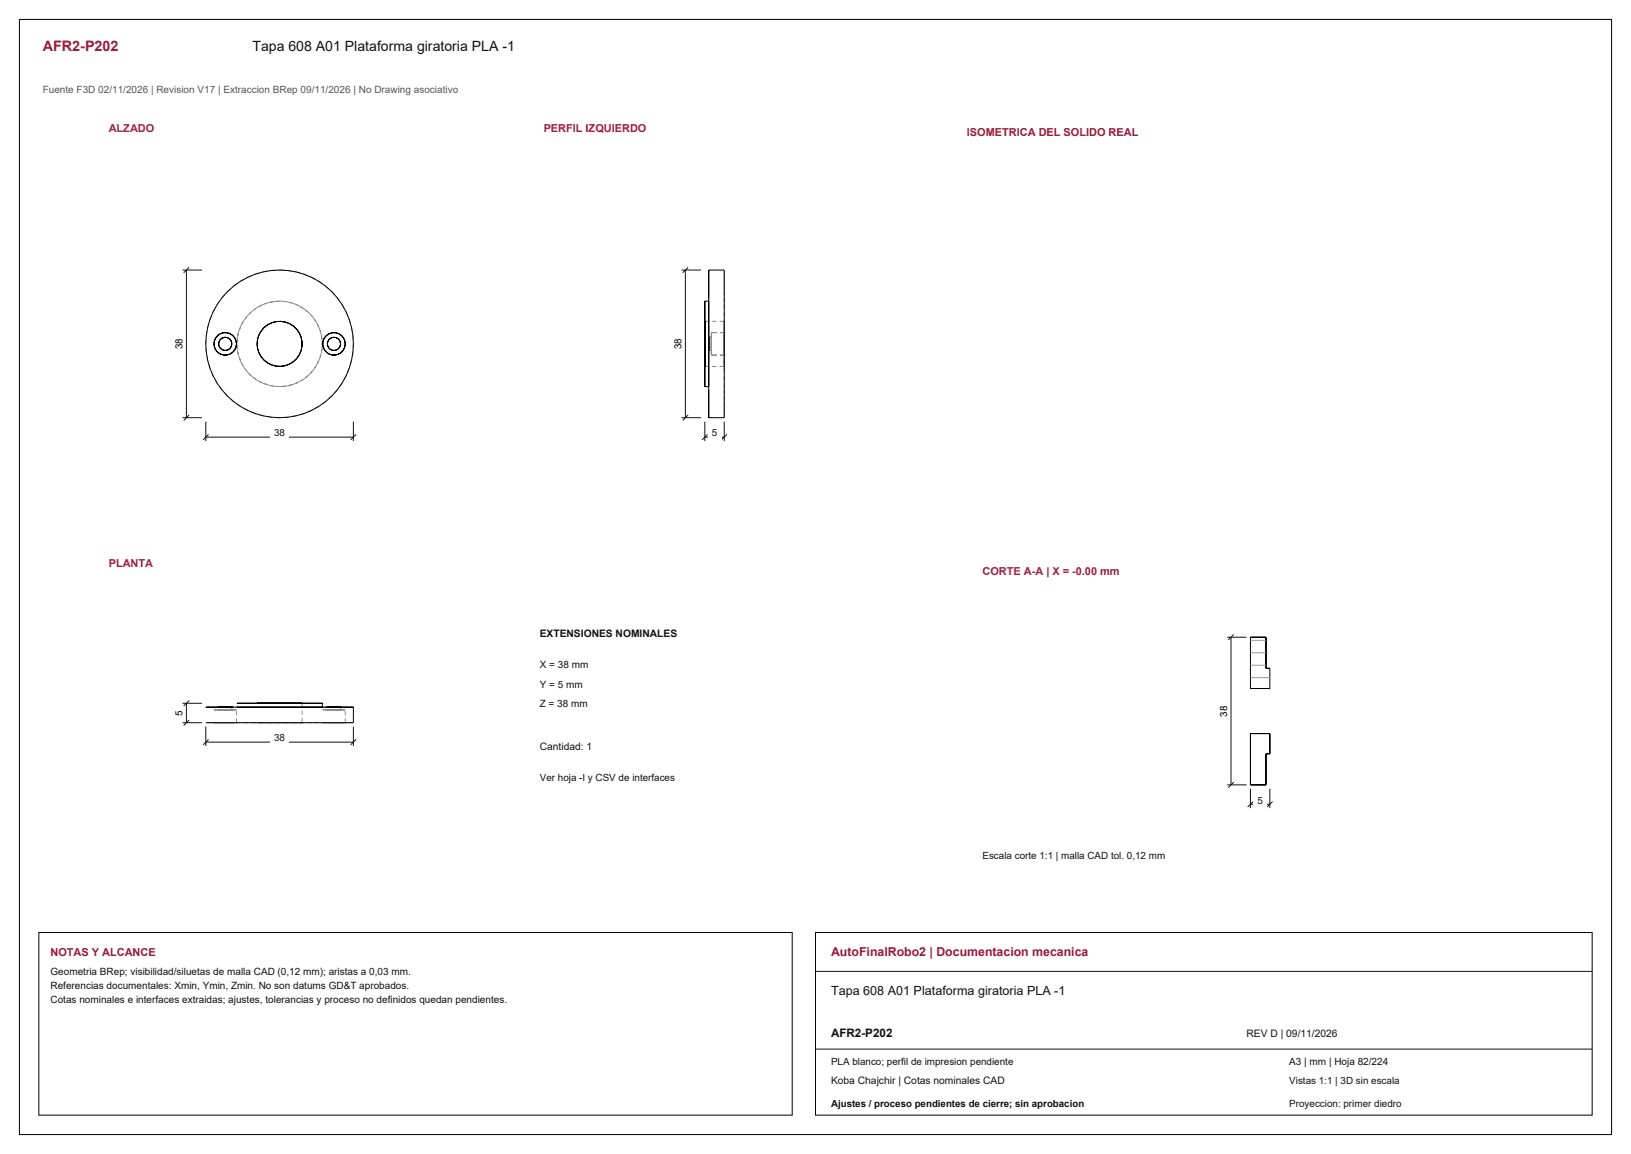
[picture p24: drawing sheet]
<svg xmlns="http://www.w3.org/2000/svg" width="420mm" height="297mm" viewBox="0 0 420 297" stroke-linecap="round" stroke-linejoin="round" font-family="sans-serif">
<defs><g id="words">
<text font-size="3.7" fill="#981b39" x="11" y="13">AFR2-P202</text>
<text font-size="3.6" fill="#111" x="65" y="13">Tapa 608 A01 Plataforma giratoria PLA -1</text>
<text font-size="3.2" fill="#981b39" x="214" y="246">AutoFinalRobo2 | Documentacion mecanica</text>
<text font-size="3.2" fill="#111" x="214" y="256">Tapa 608 A01 Plataforma giratoria PLA -1</text>
<text font-size="3" fill="#111" x="214" y="267">AFR2-P202</text>
<g font-size="2.8" fill="#a91843">
<text x="28" y="34">ALZADO</text>
<text x="140" y="34">PERFIL IZQUIERDO</text>
<text x="28" y="146">PLANTA</text>
<text x="253" y="148">CORTE A-A | X = -0.00 mm</text>
</g>
<g font-size="2.8" fill="#981b39">
<text x="249" y="35">ISOMETRICA DEL SOLIDO REAL</text>
<text x="13" y="246">NOTAS Y ALCANCE</text>
</g>
<text font-size="2.6" fill="#555" x="11" y="24">Fuente F3D 02/11/2026 | Revision V17 | Extraccion BRep 09/11/2026 | No Drawing asociativo</text>
<g font-size="2.6" fill="#111">
<text x="139" y="164">EXTENSIONES NOMINALES</text>
<text x="139" y="172">X = 38 mm</text>
<text x="139" y="177">Y = 5 mm</text>
<text x="139" y="182">Z = 38 mm</text>
<text x="139" y="193">Cantidad: 1</text>
<text x="13" y="251">Geometria BRep; visibilidad/siluetas de malla CAD (0,12 mm); aristas a 0,03 mm.</text>
<text x="13" y="254.6">Referencias documentales: Xmin, Ymin, Zmin. No son datums GD&amp;T aprobados.</text>
<text x="13" y="258.2">Cotas nominales e interfaces extraidas; ajustes, tolerancias y proceso no definidos quedan pendientes.</text>
<text x="321" y="267">REV D | 09/11/2026</text>
<text x="332" y="274">A3 | mm | Hoja 82/224</text>
<text x="214" y="279">Koba Chajchir | Cotas nominales CAD</text>
</g>
<g font-size="2.5">
<text x="47" y="89.9" transform="rotate(-90 47 89.9)">38</text>
<text x="175.5" y="89.9" transform="rotate(-90 175.5 89.9)">38</text>
<text x="47" y="184.2" transform="rotate(-90 47 184.2)">5</text>
<text x="316" y="184.4" transform="rotate(-90 316 184.4)">38</text>
</g>
<g font-size="2.5" fill="#111">
<text x="70.6" y="112.3">38</text>
<text x="183.3" y="112.3">5</text>
<text x="70.6" y="190.8">38</text>
<text x="139" y="201">Ver hoja -I y CSV de interfaces</text>
<text x="323.8" y="206.8">5</text>
<text x="253" y="221">Escala corte 1:1 | malla CAD tol. 0,12 mm</text>
<text x="214" y="274">PLA blanco; perfil de impresion pendiente</text>
<text x="332" y="279">Vistas 1:1 | 3D sin escala</text>
<text x="214" y="285">Ajustes / proceso pendientes de cierre; sin aprobacion</text>
<text x="332" y="285">Proyeccion: primer diedro</text>
</g>
</g></defs>
<g fill="none" stroke="#000" stroke-width=".26">
<path d="M5 5h410v287h-410z"/>
<circle cx="58" cy="88.5" r="2.9"/>
<circle cx="58" cy="88.5" r="1.7"/>
<circle cx="72" cy="88.5" r="5.8"/>
<circle cx="72" cy="88.5" r="19"/>
<circle cx="86" cy="88.5" r="2.9"/>
<circle cx="86" cy="88.5" r="1.7"/>
</g>
<g fill="none" stroke="#8c8c8c" stroke-width=".26" stroke-dasharray="1.1 .8" stroke-linecap="butt">
<path d="M55.9 78.4l1.2-1.7M57.1 76.7l1.5-1.6M58.6 75.1l1.6-1.5M60.2 73.6l1.7-1.2M61.9 72.4l1.9-1M63.8 71.4l1.9-.8M65.7 70.6l2.1-.6M66.3 79.1l1.4-.7M66.3 79.1l-1.3 .9M67.7 78.4l1.5-.5M67.7 78.4l-1.4 .7M67.8 70l2.1-.4"/>
<path d="M69.2 77.9l1.6-.3M69.2 77.9l-1.5 .5M69.9 69.6l2.1-.1M70.8 77.6l1.6-.1M70.8 77.6l-1.6 .3M72 69.5l2.1 .1M72.4 77.5l1.6 .2M72.4 77.5l-1.6 .1M74 77.7l1.6 .4M74 77.7l-1.6-.2M74.1 69.6l2.1 .4M75.6 78.1l1.4 .6"/>
<path d="M75.6 78.1l-1.6-.4M76.2 70l2.1 .6M77 78.7l1.4 .9M77 78.7l-1.4-.6M78.3 70.6l1.9 .8M78.4 79.6l1.2 1M78.4 79.6l-1.4-.9M80.2 71.4l1.9 1M82.1 72.4l1.7 1.2M83.8 73.6l1.6 1.5M85.4 75.1l1.5 1.6M86.9 76.7l1.2 1.7"/>
<path d="M88.1 78.4l1 1.9M53 88.5l.1-2.1M53.1 86.4l.4-2.1M53.1 90.6l-.1-2.1M53.5 84.3l.6-2.1M53.5 92.7l-.4-2.1M54.1 82.2l.8-1.9M54.1 94.8l-.6-2.1M54.9 80.3l1-1.9M54.9 96.7l-.8-1.9M55.9 98.6l-1-1.9M61 88.5l.1-1.6"/>
<path d="M61 88.5l.1 1.6M61.1 86.9l.4-1.6M61.1 90.1l-.1-1.6M61.1 90.1l.4 1.6M61.1 86.9l-.1 1.6M61.5 85.3l.5-1.5M61.5 91.7l-.4-1.6M61.5 91.7l.5 1.5M61.5 85.3l-.4 1.6M62 83.8l.8-1.4M62 93.2l-.5-1.5M62 93.2l.8 1.4"/>
<path d="M62 83.8l-.5 1.5M62.8 82.4l1-1.2M62.8 94.6l-.8-1.4M62.8 94.6l1 1.2M62.8 82.4l-.8 1.4M63.8 81.2l1.2-1.2M63.8 95.8l-1-1.2M63.8 95.8l1.2 1.2M63.8 81.2l-1 1.2M65 80l1.3-.9M65 97l-1.2-1.2M65 97l1.3 .9"/>
<path d="M65 80l-1.2 1.2M66.3 97.9l-1.3-.9M66.3 97.9l1.4 .7M67.7 98.6l-1.4-.7M67.7 98.6l1.5 .5M69.2 99.1l-1.5-.5M69.2 99.1l1.6 .3M70.8 99.4l-1.6-.3M70.8 99.4l1.6 .1M72.4 99.5l-1.6-.1M72.4 99.5l1.6-.2M74 99.3l-1.6 .2"/>
<path d="M74 99.3l1.6-.4M75.6 98.9l-1.6 .4M75.6 98.9l1.4-.6M77 98.3l-1.4 .6M77 98.3l1.4-.9M78.4 97.4l-1.4 .9M78.4 97.4l1.2-1M79.6 80.6l1.1 1.2M79.6 96.4l-1.2 1M79.6 96.4l1.1-1.2M79.6 80.6l-1.2-1M80.7 81.8l.9 1.3"/>
<path d="M80.7 95.2l-1.1 1.2M80.7 95.2l.9-1.3M80.7 81.8l-1.1-1.2M81.6 83.1l.7 1.5M81.6 93.9l-.9 1.3M81.6 93.9l.7-1.5M81.6 83.1l-.9-1.3M82.3 84.6l.4 1.5M82.3 92.4l-.7 1.5M82.3 92.4l.4-1.5M82.3 84.6l-.7-1.5M82.7 86.1l.3 1.6"/>
<path d="M82.7 90.9l-.4 1.5M82.7 90.9l.3-1.6M82.7 86.1l-.4-1.5M83 87.7v1.6M83 89.3l-.3 1.6M83 89.3v-1.6M83 87.7l-.3-1.6M88.1 98.6l-1.2 1.7M89.1 80.3l.8 1.9M89.1 96.7l-1 1.9M89.9 82.2l.6 2.1M89.9 94.8l-.8 1.9"/>
<path d="M90.5 84.3l.4 2.1M90.5 92.7l-.6 2.1M90.9 86.4l.1 2.1M90.9 90.6l-.4 2.1M91 88.5l-.1 2.1M57.1 100.3l-1.2-1.7M58.6 101.9l-1.5-1.6M60.2 103.4l-1.6-1.5M61.9 104.6l-1.7-1.2M63.8 105.6l-1.9-1M65.7 106.4l-1.9-.8M67.8 107l-2.1-.6"/>
<path d="M69.9 107.4l-2.1-.4M72 107.5l-2.1-.1M74.1 107.4l-2.1 .1M76.2 107l-2.1 .4M78.3 106.4l-2.1 .6M80.2 105.6l-1.9 .8M82.1 104.6l-1.9 1M83.8 103.4l-1.7 1.2M85.4 101.9l-1.6 1.5M86.9 100.3l-1.5 1.6"/>
</g>
<path d="M53 108.5v5M53 112.5h38M53.7 111.8l-1.4 1.4M91 108.5v5M91.7 111.8l-1.4 1.4" fill="none" stroke="#111" stroke-width=".26"/>
<path d="M69.6 110.4h4.8v3h-4.8z" fill-rule="evenodd" fill="#fff"/>
<path d="M47 69.5h5M48 69.5v38M48.7 68.8l-1.4 1.4M47 107.5h5M48.7 106.8l-1.4 1.4" fill="none" stroke="#111" stroke-width=".26"/>
<path d="M44.2 86.4h3.2v4.2h-3.2z" fill-rule="evenodd" fill="#fff"/>
<g fill="none" stroke="#8c8c8c" stroke-width=".26" stroke-dasharray="1.1 .8" stroke-linecap="butt">
<path d="M182.5 79.6v-.9M182.5 78.7v-.6M182.5 78.1v-.4M182.5 77.7v-.2M182.5 77.5v.1M182.5 76.7v1.7M182.5 78.4v1.9M186.5 69.6v-.1M186.5 69.5v.1M186.5 69.6v.4M186.5 70v.6M186.5 70.6v.8"/>
<path d="M186.5 71.4v1M186.5 72.4v1.2M186.5 73.6v1.5M186.5 75.1v1.6M186.5 76.7v1.7M186.5 78.4v1.9M181.5 94.3h5M181.5 82.7h5M182.5 88.5v.6M182.5 89.1v.5M182.5 89.6v.4M182.5 90v.2"/>
<path d="M182.5 90.2v-.1M182.5 90.1v-.2M182.5 89.9v-.5M182.5 89.4v-.6M182.5 88.8v-.6M182.5 88.2v-.6M182.5 87.6v-.5M182.5 87.1v-.2M182.5 86.9v-.1M182.5 86.8v.2M182.5 87v.4M182.5 87.4v.5"/>
<path d="M182.5 87.9v.6M182.5 99.4v.1M182.5 99.5v-.2M182.5 99.3v-.4M182.5 98.9v-.6M182.5 98.3v-.9M182.5 97.4v-1M182.5 96.4v-1.2M182.5 95.2v-1.3M182.5 93.9v-1.5M182.5 92.4v-1.5M182.5 90.9v-1.6"/>
<path d="M182.5 89.3v-1.6M182.5 87.7v-1.6M182.5 86.1v-1.5M182.5 84.6v-1.5M182.5 83.1v-1.3M182.5 81.8v-1.2M182.5 80.6v-1M182.5 80.3v1.9M182.5 82.2v2.1M182.5 84.3v2.1M182.5 86.4v2.1M182.5 88.5v2.1"/>
<path d="M182.5 90.6v2.1M182.5 92.7v2.1M182.5 94.8v1.9M182.5 96.7v1.9M182.5 98.6v1.7M183.2 88.5v-.8M183.2 87.7v-.8M183.2 86.9v-.6M183.2 86.3v-.4M183.2 85.9v-.3M183.2 85.6v.3M183.2 85.9v.4"/>
<path d="M183.2 86.3v.6M183.2 86.9v.8M183.2 87.7v.8M183.2 88.5v.8M183.2 89.3v.8M183.2 90.1v.6M183.2 90.7v.4M183.2 91.1v.3M183.2 91.4v-.3M183.2 91.1v-.4M183.2 90.7v-.6M183.2 90.1v-.8"/>
<path d="M183.2 89.3v-.8M183.2 88.5v.6M183.2 89.1v.5M183.2 89.6v.4M183.2 90v.2M183.2 90.2v-.1M183.2 90.1v-.2M183.2 89.9v-.5M183.2 89.4v-.6M183.2 88.8v-.6M183.2 88.2v-.6M183.2 87.6v-.5"/>
<path d="M183.2 87.1v-.2M183.2 86.9v-.1M183.2 86.8v.2M183.2 87v.4M183.2 87.4v.5M183.2 87.9v.6M183.2 86.8h-.7M183.2 90.2h-.7M186.5 88.5v-.8M186.5 87.7v-.8M186.5 86.9v-.6M186.5 86.3v-.4"/>
<path d="M186.5 85.9v-.3M186.5 85.6v.3M186.5 85.9v.4M186.5 86.3v.6M186.5 86.9v.8M186.5 87.7v.8M186.5 88.5v.8M186.5 89.3v.8M186.5 90.1v.6M186.5 90.7v.4M186.5 91.1v.3M186.5 91.4v-.3"/>
<path d="M186.5 91.1v-.4M186.5 90.7v-.6M186.5 90.1v-.8M186.5 89.3v-.8M186.5 88.5v1.2M186.5 89.7v1.1M186.5 90.8v1M186.5 91.8v.9M186.5 92.7v.7M186.5 93.4v.5M186.5 93.9v.3M186.5 94.2v.1"/>
<path d="M186.5 94.3v-.2M186.5 94.1v-.4M186.5 93.7v-.6M186.5 93.1v-.8M186.5 92.3v-1M186.5 91.3v-1.1M186.5 90.2v-1.1M186.5 89.1v-1.2M186.5 87.9v-1.1M186.5 86.8v-1.1M186.5 85.7v-1M186.5 84.7v-.8"/>
<path d="M186.5 83.9v-.6M186.5 83.3v-.4M186.5 82.9v-.2M186.5 82.7v.1M186.5 82.8v.3M186.5 83.1v.5M186.5 83.6v.7M186.5 84.3v.9M186.5 85.2v1M186.5 86.2v1.1M186.5 87.3v1.2M186.5 80.3v1.9"/>
<path d="M186.5 82.2v2.1M186.5 84.3v2.1M186.5 86.4v2.1M186.5 88.5v2.1M186.5 90.6v2.1M186.5 92.7v2.1M186.5 94.8v1.9M186.5 96.7v1.9M186.5 98.6v1.7M186.5 85.6h-3.3M186.5 91.4h-3.3M186.5 100.3v1.6"/>
<path d="M186.5 101.9v1.5M186.5 103.4v1.2M186.5 104.6v1M186.5 105.6v.8M186.5 106.4v.6M186.5 107v.4M186.5 107.4v.1M186.5 107.5v-.1"/>
</g>
<path d="M182.5 77.5h-1v22M186.5 69.5h-4v38h4M186.5 69.6v37.8M181.5 99.5h1" fill="none" stroke="#000" stroke-width=".26"/>
<path d="M181.5 108.5v5M181.5 112.5h5M182.2 111.8l-1.4 1.4M186.5 108.5v5M187.2 111.8l-1.4 1.4" fill="none" stroke="#111" stroke-width=".26"/>
<path d="M182.3 110.4h3.4v3h-3.4z" fill-rule="evenodd" fill="#fff"/>
<path d="M175.5 69.5h5M176.5 69.5v38M177.2 68.8l-1.4 1.4M175.5 107.5h5M177.2 106.8l-1.4 1.4" fill="none" stroke="#111" stroke-width=".26"/>
<path d="M172.7 86.4h3.2v4.2h-3.2z" fill-rule="evenodd" fill="#fff"/>
<g fill="none" stroke="#8c8c8c" stroke-width=".26" stroke-dasharray="1.1 .8" stroke-linecap="butt">
<path d="M53 186h.1M53.1 186h-.1M53.5 186h-.4M54.1 186h-.6M54.9 186h-.8M55.1 186h.1M55.1 182.7h.1M55.2 186h.4M55.2 186h-.1M55.2 182.7h.4M55.2 182.7h-.1M55.6 186h.5"/>
<path d="M55.6 186h-.4M55.6 182.7h.5M55.6 182.7h-.4M55.9 186h-1M56.1 186h.7M56.1 186h-.5M56.1 182.7h.7M56.1 182.7h-.5M56.3 182.7h.1M56.4 182.7h.3M56.4 182.7h-.1M56.7 182.7h.5"/>
<path d="M56.7 182.7h-.3M56.8 186h.8M56.8 186h-.7M56.8 182.7h.8M56.8 182.7h-.7M57.1 186h-1.2M57.2 182.7h.6M57.2 182.7h-.5M57.6 186h.8M57.6 186h-.8M57.6 182.7h.8M57.6 182.7h-.8"/>
<path d="M57.8 182.7h.7M57.8 182.7h-.6M58.4 186h.8M58.4 186h-.8M58.4 182.7h.8M58.4 182.7h-.8M58.5 182.7h.5M58.5 182.7h-.7M58.6 186h-1.5M59 182.7h.4M59 182.7h-.5M59.2 186h.7"/>
<path d="M59.2 186h-.8M59.2 182.7h.7M59.2 182.7h-.8M59.4 182.7h.3M59.4 182.7h-.4M59.7 182.7h-.3M59.7 182.7v-.7M59.9 186h.5M59.9 186h-.7M59.9 182.7h.5M59.9 182.7h-.7M60.2 186h-1.6"/>
<path d="M60.4 186h.4M60.4 186h-.5M60.4 182.7h.4M60.4 182.7h-.5M60.8 186h.1M60.8 186h-.4M60.8 182.7h.1M60.8 182.7h-.4M60.9 186h-.1M60.9 182.7h-.1M60.9 186v-3.3M61 182h.1"/>
<path d="M61.1 182h.4M61.1 182h-.1M61.5 182h.5M61.9 182h-1.7M61.9 186h-1.7M62 182h.8M62.8 182h1M63.8 182h-1.9M63.8 186h-1.9M63.8 182h1.2M65 182h1.3M65.7 182h-1.9"/>
<path d="M65.7 186h-1.9M66.2 186h.1M66.3 182h1.4M66.3 186h.4M66.3 186h-.1M66.7 186h.5M66.7 186h-.4M67.2 186h.8M67.2 186h-.5M67.7 182h1.5M67.8 182h-2.1M67.8 186h-2.1"/>
<path d="M68 186h.9M68 186h-.8M68.9 186h1.1M68.9 186h-.9M69.2 182h1.6M69.9 182h-2.1M69.9 186h-2.1M70 186h1.1M70 186h-1.1M70.8 182h1.6M71.1 186h1.2M71.1 186h-1.1"/>
<path d="M72 182h-2.1M72 186h-2.1M72.3 186h1.2M72.3 186h-1.2M72.4 182h1.6M73.5 186h1.1M73.5 186h-1.2M74 182h1.6M74.1 182h-2.1M74.1 186h-2.1M74.6 186h1M74.6 186h-1.1"/>
<path d="M75.6 186h.8M75.6 186h-1M75.6 182h1.4M76.2 182h-2.1M76.2 186h-2.1M76.4 186h.7M76.4 186h-.8M77 182h1.4M77.1 186h.4M77.1 186h-.7M77.5 186h.3M77.5 186h-.4"/>
<path d="M77.8 186h-.3M77.8 181v5M78.3 182h-2.1M78.3 186h-2.1M78.4 182h1.2M79.6 182h1.1M80.2 182h-1.9M80.2 186h-1.9M80.7 182h.9M81.6 182h.7M82.1 182h-1.9M82.1 186h-1.9"/>
<path d="M82.3 182h.4M82.7 182h.3M83.1 186h.1M83.1 182.7h.1M83.2 186h.4M83.2 186h-.1M83.2 182.7h.4M83.2 182.7h-.1M83.6 186h.5M83.6 186h-.4M83.6 182.7h.5M83.6 182.7h-.4"/>
<path d="M83.8 182h-1.7M83.8 186h-1.7M84.1 186h.7M84.1 186h-.5M84.1 182.7h.7M84.1 182.7h-.5M84.3 182.7h.1M84.4 182.7h.3M84.4 182.7h-.1M84.7 182.7h.5M84.7 182.7h-.3M84.8 186h.8"/>
<path d="M84.8 186h-.7M84.8 182.7h.8M84.8 182.7h-.7M85.2 182.7h.6M85.2 182.7h-.5M85.4 186h-1.6M85.6 186h.8M85.6 186h-.8M85.6 182.7h.8M85.6 182.7h-.8M85.8 182.7h.7M85.8 182.7h-.6"/>
<path d="M86.4 186h.8M86.4 186h-.8M86.4 182.7h.8M86.4 182.7h-.8M86.5 182.7h.5M86.5 182.7h-.7M86.9 186h-1.5M87 182.7h.4M87 182.7h-.5M87.2 186h.7M87.2 186h-.8M87.2 182.7h.7"/>
<path d="M87.2 182.7h-.8M87.4 182.7h.3M87.4 182.7h-.4M87.7 182.7h-.3M87.7 182.7v-.7M87.9 186h.5M87.9 186h-.7M87.9 182.7h.5M87.9 182.7h-.7M88.1 186h-1.2M88.4 186h.4M88.4 186h-.5"/>
<path d="M88.4 182.7h.4M88.4 182.7h-.5M88.8 186h.1M88.8 186h-.4M88.8 182.7h.1M88.8 182.7h-.4M88.9 186h-.1M88.9 182.7h-.1M88.9 186v-3.3M89.1 186h-1M89.9 186h-.8M90.5 186h-.6"/>
<path d="M90.9 186h.1M90.9 186h-.4M91 186h-.1"/>
</g>
<path d="M53 182h38v4M53.1 186h37.8M59.7 182h.1M61 181h22M77.8 181h.1M83 181h.1M83 181v1M87.7 182h.1" fill="none" stroke="#000" stroke-width=".26"/>
<path d="M53 187v5M53 191h38M53.7 190.3l-1.4 1.4M91 187v5M91.7 190.3l-1.4 1.4" fill="none" stroke="#111" stroke-width=".26"/>
<path d="M69.6 188.9h4.8v3h-4.8z" fill-rule="evenodd" fill="#fff"/>
<path d="M47 186h5M47 181h5M48 181v5M48.7 185.3l-1.4 1.4M48.7 180.3l-1.4 1.4" fill="none" stroke="#111" stroke-width=".26"/>
<path d="M44.2 182.1h3.2v2.8h-3.2z" fill-rule="evenodd" fill="#fff"/>
<path d="M322 164h4v8h1v5.2h-5zM322 188.8h5v5.2h-1v8h-4z" fill="none" stroke="#000" stroke-width=".26"/>
<path d="M322 203v5M322 207h5M322.7 206.3l-1.4 1.4M327 203v5M327.7 206.3l-1.4 1.4" fill="none" stroke="#111" stroke-width=".26"/>
<path d="M322.8 204.9h3.4v3h-3.4z" fill-rule="evenodd" fill="#fff"/>
<path d="M316 164h5M317 164v38M317.7 163.3l-1.4 1.4M316 202h5M317.7 201.3l-1.4 1.4" fill="none" stroke="#111" stroke-width=".26"/>
<path d="M313.2 180.9h3.2v4.2h-3.2z" fill-rule="evenodd" fill="#fff"/>
<path d="M322 174.4h5M322 171.2h4M322 168h4M322 164.8h4" fill="none" stroke="#9a9a9a" stroke-width=".26"/>
<path d="M10 240h194v47h-194zM210 240h200v47h-200z" fill="none" stroke="#000" stroke-width=".26"/>
<path d="M210 250h200M210 270h200" fill="none" stroke="#111" stroke-width=".26"/>
<use href="#words"/>
</svg>
